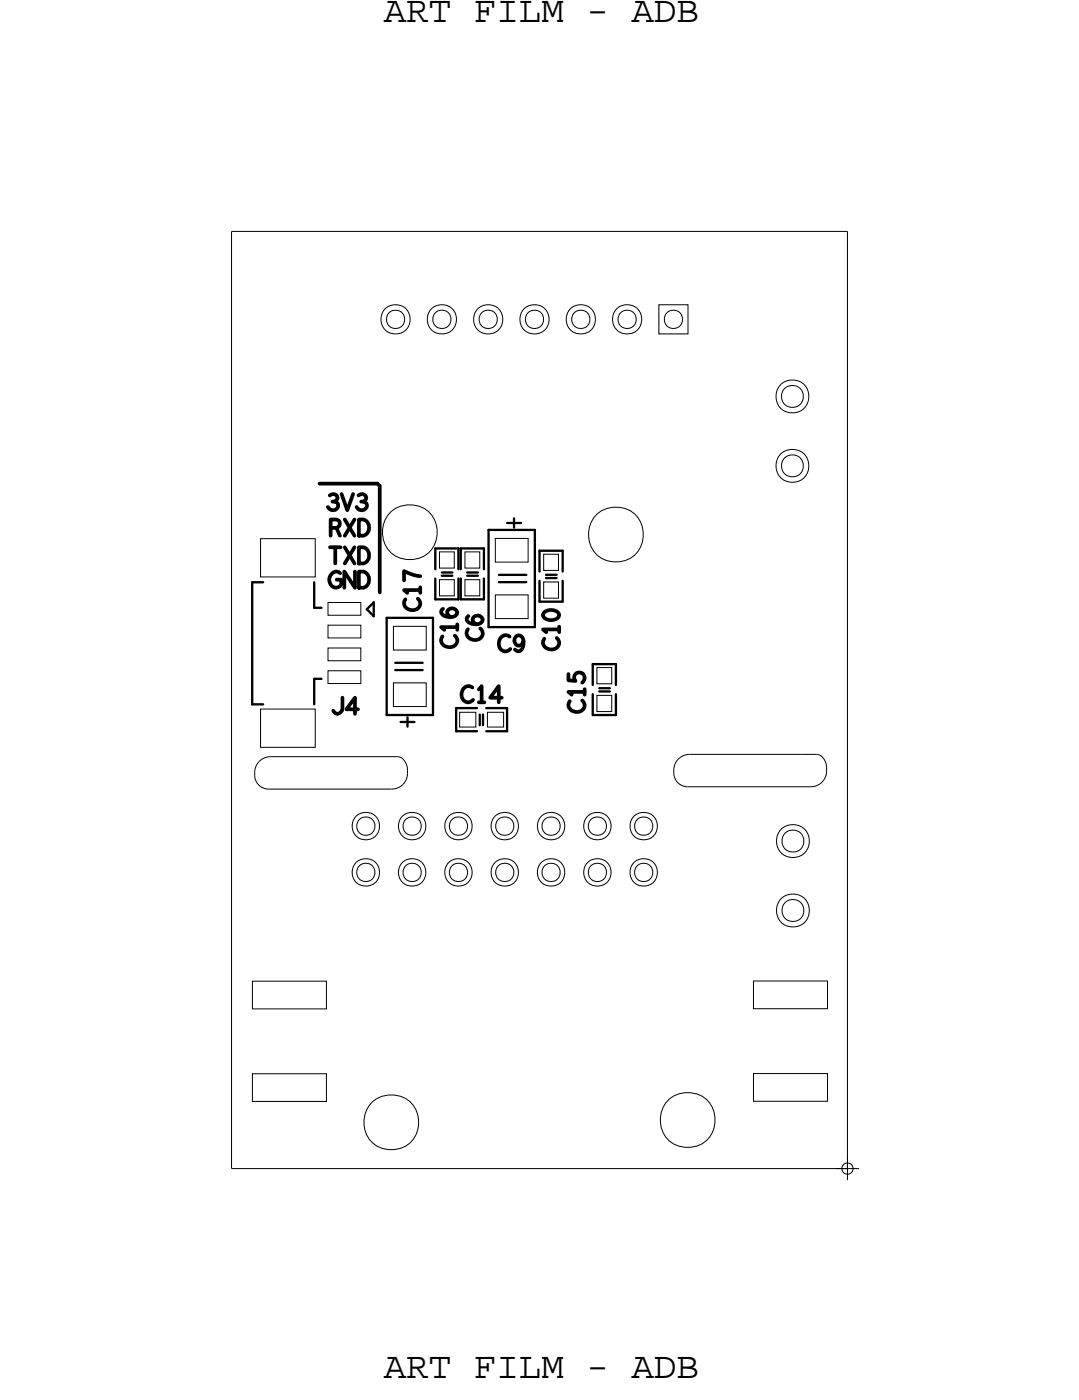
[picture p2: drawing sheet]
<svg xmlns="http://www.w3.org/2000/svg" width="59mm" height="77mm" viewBox="0 0 59 77" stroke-linecap="round" stroke-linejoin="round" font-family="sans-serif">
<defs><g id="words">
<g font-size="2.1">
<text x="21.1" y="1.2">ART FILM - ADB</text>
<text x="21.1" y="75.6">ART FILM - ADB</text>
</g>
<g font-size=".9">
<text x="17.9" y="28">3V3</text>
<text x="25.2" y="38.5">C14</text>
</g>
</g></defs>
<!-- layer: Board Outline -->
<path d="M17.5 26.5h3.2zM20.7 26.5l.1 .2zM20.8 26.7v5.8z" fill="none" stroke="#000" stroke-width=".2"/>
<g fill="none" stroke="#000" stroke-width=".05">
<path d="M12.7 12.7h33.8zM12.7 12.7v51.4zM46.5 12.7v51.4zM14 42.4v.1zM14 42.5a.76 .76 0 0 0 .7 .8M14.7 43.3h6.8zM14.8 41.5h6.2zM14.8 41.5a.87 .87 0 0 0-.8 .9M21 41.5h.8zM21.8 41.5l.2 .1a.82 .82 0 0 1 .4 .7M22.4 42.4a.87 .87 0 0 1-.9 .9M22.4 42.3v.1z"/>
<path d="M37 42.3v.1zM37 42.4a.76 .76 0 0 0 .7 .8M37.7 43.2h6.8zM37.8 41.4h6.1zM37.8 41.4a.87 .87 0 0 0-.8 .9M43.9 41.4h.9zM44.8 41.4l.2 .1a.82 .82 0 0 1 .3 .6M45.3 42.3a.87 .87 0 0 1-.8 .9M45.3 42.1v.2zM12.7 64.1h33.8z"/>
<circle cx="22.5" cy="29.2" r="1.51"/>
<circle cx="33.8" cy="29.3" r="1.51"/>
<circle cx="21.5" cy="61.6" r="1.51"/>
<circle cx="37.7" cy="61.5" r="1.51"/>
</g>
<!-- layer: Components -->
<g fill="none" stroke="#000" stroke-width=".13">
<path d="M13.8 32h.6zM13.8 38.7h.6zM13.8 32v6.7zM17.2 33.4h.4zM17.2 37.3h.4zM17.2 32v1.4zM17.2 37.3v1.4zM20.1 33.4l.4-.3zM20.1 33.4l.4 .4zM20.5 33.1v.7zM21.2 33.9h2.5zM21.2 33.9v5.3z"/>
<path d="M21.2 39.2h2.5zM21.7 36.8h1.5zM21.7 36.4h1.5zM22 39.6h.7zM22.4 39.4v.5zM23.7 33.9v5.3zM23.9 30.1h1.2zM23.9 30.1v1.1zM23.9 31.8v1.1zM23.9 32.9h1.2zM24.2 31.4h.6zM24.2 31.6h.6z"/>
<path d="M25 38.9v1.2zM25.1 30.1v1.1zM25.1 31.7v1.2zM25.3 30.1h1.2zM25.3 30.1v1.1zM25.3 31.8v1.1zM25.3 32.9h1.2zM25.6 31.4h.6zM25.6 31.6h.6zM26.3 39.2v.6zM26.5 39.2v.6zM26.5 30.1v1.1z"/>
<path d="M26.5 31.7v1.2zM26.8 34.4h2.5zM26.8 29.1h2.5zM26.8 29.1v5.3zM27.4 31.6h1.5zM27.4 31.9h1.5zM27.8 38.9v1.2zM27.8 28.7h.8zM28.2 28.4v.6zM29.3 29.1v5.3zM29.6 33h1.3zM29.6 30.2h1.3z"/>
<path d="M29.6 30.2v1.2zM29.6 31.9v1.1zM29.9 31.5h.6zM29.9 31.7h.6zM30.9 30.2v1.2zM30.9 31.9v1.1zM32.5 39.2h1.3zM32.5 38.1v1.1zM32.5 36.4h1.3zM32.5 36.4v1.2zM32.9 37.8h.6zM32.9 37.9h.6z"/>
<path d="M33.8 36.4v1.2zM33.8 38.1v1.1zM25 40.1h1.2zM26.7 40.1h1.1z"/>
</g>
<!-- layer: Nets -->
<g fill="none" stroke="#000" stroke-width=".05">
<path d="M36.1 16.7h1.6v1.6h-1.6zM14.3 29.6h3v2.1h-3zM14.3 38.9h3v2.1h-3zM18 35.6h1.8v.7h-1.8zM18 34.3h1.8v.7h-1.8zM18 36.8h1.8v.7h-1.8zM18 33.1h1.8v.7h-1.8zM21.6 34.4h1.8v1.3h-1.8zM21.6 37.5h1.8v1.3h-1.8zM24.1 30.3h.8v.9h-.8zM24.1 31.8h.8v.9h-.8zM25.2 39.1h.9v.8h-.9z"/>
<path d="M25.5 31.8h.8v.9h-.8zM25.5 30.3h.8v.9h-.8zM26.7 39.1h.9v.8h-.9zM27.2 32.7h1.8v1.3h-1.8zM27.2 29.5h1.8v1.3h-1.8zM29.8 31.9h.8v.9h-.8zM29.8 30.4h.8v.9h-.8zM32.7 36.6h.9v.9h-.9zM32.7 38.2h.9v.9h-.9zM13.8 53.9h4.1v1.5h-4.1zM13.8 58.9h4.1v1.5h-4.1zM41.3 53.8h4.1v1.6h-4.1z"/>
<path d="M41.3 58.9h4.1v1.5h-4.1z"/>
<circle cx="21.7" cy="17.5" r=".5"/>
<circle cx="21.7" cy="17.5" r=".81"/>
<circle cx="24.2" cy="17.5" r=".5"/>
<circle cx="24.2" cy="17.5" r=".81"/>
<circle cx="26.8" cy="17.5" r=".5"/>
<circle cx="26.8" cy="17.5" r=".81"/>
<circle cx="29.3" cy="17.5" r=".5"/>
<circle cx="29.3" cy="17.5" r=".81"/>
<circle cx="31.9" cy="17.5" r=".5"/>
<circle cx="31.9" cy="17.5" r=".81"/>
<circle cx="34.4" cy="17.5" r=".5"/>
<circle cx="34.4" cy="17.5" r=".81"/>
<circle cx="36.9" cy="17.5" r=".5"/>
<circle cx="43.5" cy="21.8" r=".91"/>
<circle cx="43.5" cy="25.6" r=".91"/>
<circle cx="43.5" cy="25.6" r=".6"/>
<circle cx="43.5" cy="21.8" r=".6"/>
<circle cx="20.1" cy="47.9" r=".5"/>
<circle cx="20.1" cy="45.3" r=".5"/>
<circle cx="20.1" cy="47.9" r=".76"/>
<circle cx="20.1" cy="45.3" r=".76"/>
<circle cx="22.6" cy="47.9" r=".5"/>
<circle cx="22.6" cy="45.3" r=".5"/>
<circle cx="22.6" cy="47.9" r=".76"/>
<circle cx="22.6" cy="45.3" r=".76"/>
<circle cx="25.1" cy="47.9" r=".5"/>
<circle cx="25.1" cy="45.3" r=".5"/>
<circle cx="25.1" cy="47.9" r=".76"/>
<circle cx="25.1" cy="45.3" r=".76"/>
<circle cx="27.7" cy="47.9" r=".5"/>
<circle cx="27.7" cy="45.3" r=".5"/>
<circle cx="27.7" cy="47.9" r=".76"/>
<circle cx="27.7" cy="45.3" r=".76"/>
<circle cx="30.2" cy="47.9" r=".5"/>
<circle cx="30.2" cy="45.3" r=".5"/>
<circle cx="30.2" cy="47.9" r=".76"/>
<circle cx="30.2" cy="45.3" r=".76"/>
<circle cx="32.8" cy="47.9" r=".5"/>
<circle cx="32.8" cy="45.3" r=".5"/>
<circle cx="32.8" cy="47.9" r=".76"/>
<circle cx="32.8" cy="45.3" r=".76"/>
<circle cx="35.3" cy="47.9" r=".5"/>
<circle cx="35.3" cy="45.3" r=".5"/>
<circle cx="35.3" cy="45.3" r=".76"/>
<circle cx="35.3" cy="47.9" r=".76"/>
<circle cx="43.5" cy="46.2" r=".91"/>
<circle cx="43.5" cy="50" r=".91"/>
<circle cx="43.5" cy="50" r=".6"/>
<circle cx="43.5" cy="46.2" r=".6"/>
</g>
<!-- layer: Text -->
<g fill="none" stroke="#000" stroke-width=".2">
<path d="M18.1 27.2a.23 .23 0 0 1 .4 0 .23 .23 0 0 1-.1 .3M18.1 30h.6M18.1 29h.4a.23 .23 0 0 0 .1-.3 .23 .23 0 0 0-.1-.2h-.4v.9M18.4 30v.9M18.5 29l.1 .4M18.7 31.5a.4 .4 0 0 0-.6 .3 .4 .4 0 0 0 .5 .4l.1-.4h-.2M18.7 27.1l.3 .9 .4-.9M18.8 38.3v.7l-.3 .2-.2-.2M18.9 28.5l.5 .9M18.9 30l.5 .9M19.4 28.5l-.5 .9M19.4 30l-.5 .9"/>
<path d="M19.5 31.4v.9l-.6-.9v.9M19.6 38.9h-.6l.5-.6v.9M19.7 27.2a.23 .23 0 0 1 .3 0 .23 .23 0 0 1-.1 .3M19.7 28.5a.46 .46 0 0 1 .5 .5 .46 .46 0 0 1-.5 .4zM19.7 30a.46 .46 0 0 1 .5 .5 .46 .46 0 0 1-.5 .4zM19.7 31.4a.46 .46 0 0 1 .5 .4 .46 .46 0 0 1-.5 .5zM22.9 32.9a.41 .41 0 0 1-.3 .6 .41 .41 0 0 1-.4-.6M23.1 31.6l-.9-.3v.6M23.1 32.4h-.9l.1 .1M23.1 32.2v.3M24.3 33.4l-.1 .1a.46 .46 0 0 0 .4 .4 .46 .46 0 0 0 .5-.2 .26 .26 0 0 0-.2-.3 .26 .26 0 0 0-.3 .1 .26 .26 0 0 0 .1 .4M24.9 34.9a.41 .41 0 0 1-.3 .6 .41 .41 0 0 1-.3-.6"/>
<path d="M25.1 34.4h-.9l.2 .2M25.1 34.3v.3M25.7 33.8l-.1 .1a.46 .46 0 0 0 .3 .4 .46 .46 0 0 0 .5-.2 .26 .26 0 0 0-.1-.3 .26 .26 0 0 0-.3 .1 .26 .26 0 0 0 .1 .4M25.9 37.7a.41 .41 0 0 0-.6 .4 .41 .41 0 0 0 .6 .4v-.1M26.3 37.8l.1-.1v.8M26.3 34.5a.41 .41 0 0 1-.3 .7 .41 .41 0 0 1-.3-.7M27.5 38.3h-.6l.5-.6v.8M28 34.9a.41 .41 0 0 0-.6 .4 .41 .41 0 0 0 .5 .4l.1-.1M28.7 35.2a.27 .27 0 0 1-.3 .2 .27 .27 0 0 1-.2-.3 .27 .27 0 0 1 .3-.2 .27 .27 0 0 1 .2 .3l-.1 .4a.22 .22 0 0 1-.4 0M29.9 33.6a.52 .52 0 0 1 .8 .2 .49 .49 0 0 1-.5 .2 .49 .49 0 0 1-.4-.2zM30.5 35a.41 .41 0 0 1-.3 .7 .41 .41 0 0 1-.3-.6M30.7 34.5h-.9l.2 .2"/>
<path d="M30.7 34.4v.3M31.2 37v.3l.4 .1a.3 .3 0 0 1 0-.4 .3 .3 0 0 1 .5 .1 .3 .3 0 0 1-.2 .4M31.9 38.4a.41 .41 0 0 1-.3 .7 .41 .41 0 0 1-.3-.6M32.1 38h-.9l.2 .1M32.1 37.8v.3"/>
</g>
<!-- layer: Drawing Origin -->
<path d="M45.8 64.1h1.3M46.3 63.9l.2-.1 .2 .1 .1 .2-.1 .2-.2 .1-.2-.1-.1-.2zM46.5 63.5v1.3" fill="none" stroke="#000" stroke-width=".05"/>
<use href="#words"/>
</svg>
